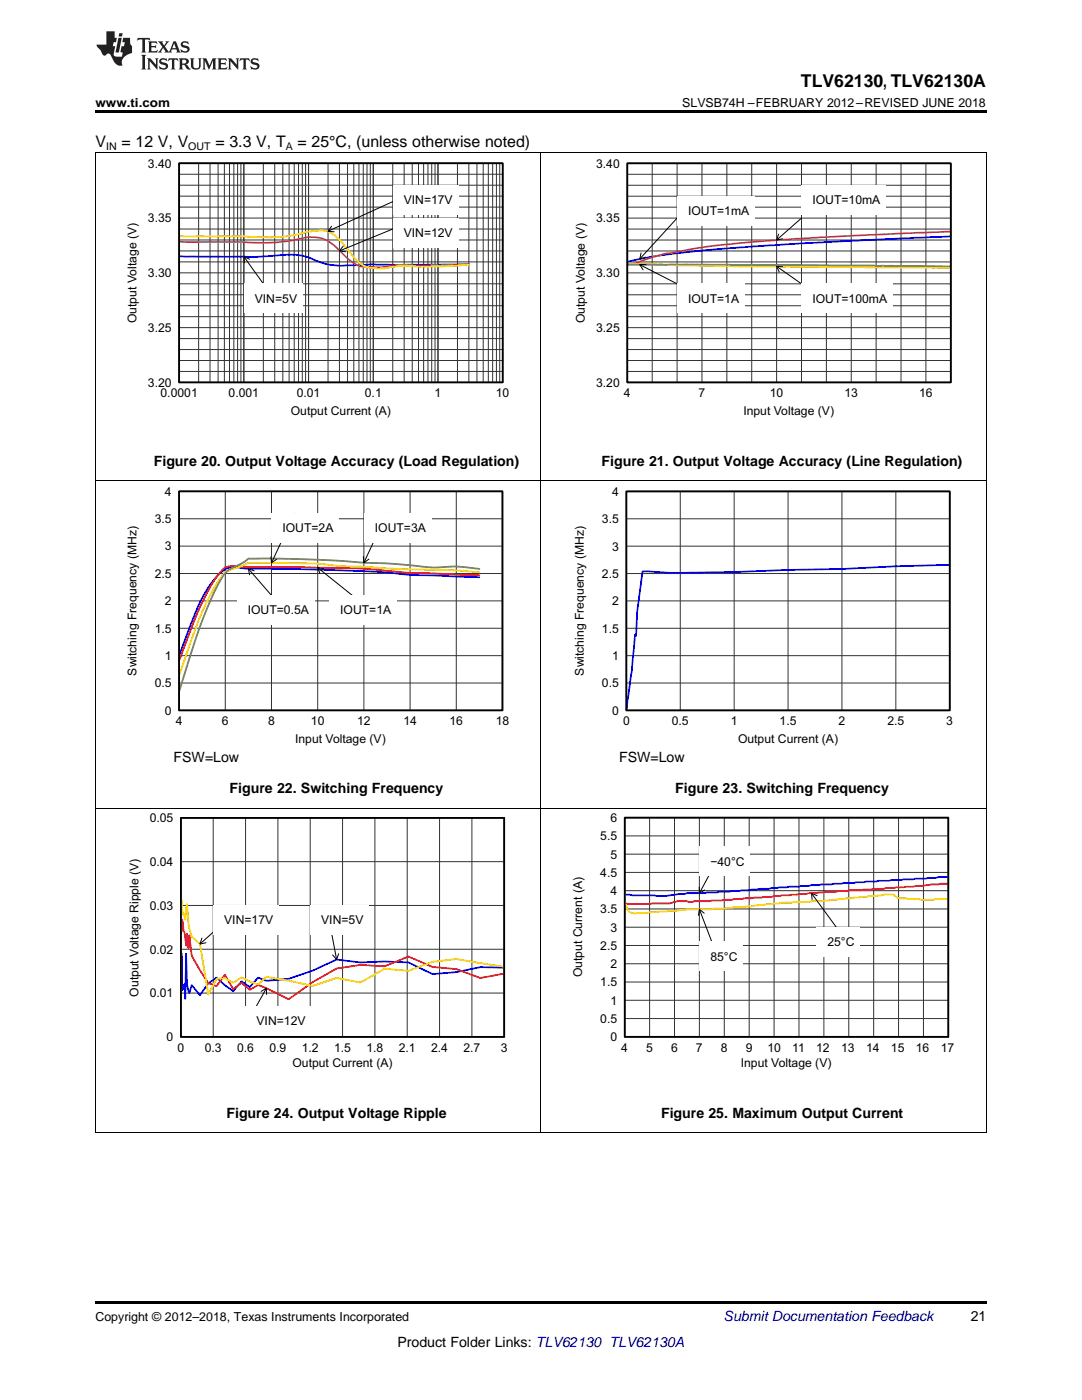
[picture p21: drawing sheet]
<svg xmlns="http://www.w3.org/2000/svg" width="216mm" height="279mm" viewBox="0 0 216 279" stroke-linecap="round" stroke-linejoin="round" font-family="sans-serif">
<defs><g id="words">
<text font-size="3.5" x="159.8" y="17.3">TLV62130, TLV62130A</text>
<g font-size="3.2">
<text x="19" y="29.3">V</text>
<text x="24.2" y="29.3">= 12 V, V</text>
<text x="43" y="29.3">= 3.3 V, T</text>
<text x="59.4" y="29.3">= 25°C, (unless otherwise noted)</text>
</g>
<g font-size="2.8">
<text x="30.7" y="92.9">Figure 20. Output Voltage Accuracy (Load Regulation)</text>
<text x="120.1" y="92.9">Figure 21. Output Voltage Accuracy (Line Regulation)</text>
<text x="34.6" y="152">FSW=Low</text>
<text x="123.5" y="152">FSW=Low</text>
<text x="45.8" y="158.3">Figure 22. Switching Frequency</text>
<text x="134.7" y="158.3">Figure 23. Switching Frequency</text>
<text x="45.2" y="223">Figure 24. Output Voltage Ripple</text>
<text x="131.9" y="223">Figure 25. Maximum Output Current</text>
<text x="193.7" y="263.6">21</text>
<text x="79.3" y="268.9">Product Folder Links: TLV62130 TLV62130A</text>
</g>
<text font-size="2.8" fill="#0000c8" x="144.4" y="263.6">Submit Documentation Feedback</text>
<g font-size="2.5">
<text x="19" y="21.4">www.ti.com</text>
<text x="136.1" y="21.4">SLVSB74H –FEBRUARY 2012–REVISED JUNE 2018</text>
<text x="19" y="263.6">Copyright © 2012–2018, Texas Instruments Incorporated</text>
</g>
<g font-size="2.4">
<text x="29.5" y="33.5">3.40</text>
<text x="118.9" y="33.5">3.40</text>
<text x="80.6" y="40.7">VIN=17V</text>
<text x="162.1" y="40.8">IOUT=10mA</text>
<text x="29.5" y="44.4">3.35</text>
<text x="80.6" y="47.3">VIN=12V</text>
<text x="118.9" y="44.4">3.35</text>
<text x="137.3" y="42.9">IOUT=1mA</text>
<text x="29.5" y="55.3">3.30</text>
<text x="118.9" y="55.3">3.30</text>
<text x="27.3" y="64.5" transform="rotate(-90 27.3 64.5)">Output Voltage (V)</text>
<text x="50.8" y="60.4">VIN=5V</text>
<text x="116.7" y="64.5" transform="rotate(-90 116.7 64.5)">Output Voltage (V)</text>
<text x="137.3" y="60.4">IOUT=1A</text>
<text x="162.1" y="60.4">IOUT=100mA</text>
<text x="29.5" y="66.3">3.25</text>
<text x="118.9" y="66.3">3.25</text>
<text x="29.5" y="77.2">3.20</text>
<text x="118.9" y="77.2">3.20</text>
<text x="32" y="79.3">0.0001</text>
<text x="45.6" y="79.3">0.001</text>
<text x="58" y="82.8">Output Current (A)</text>
<text x="59.2" y="79.3">0.01</text>
<text x="72.8" y="79.3">0.1</text>
<text x="86.7" y="79.3">1</text>
<text x="98.9" y="79.3">10</text>
<text x="124.5" y="79.3">4</text>
<text x="139.4" y="79.3">7</text>
<text x="148.3" y="82.8">Input Voltage (V)</text>
<text x="153.6" y="79.3">10</text>
<text x="168.5" y="79.3">13</text>
<text x="183.4" y="79.3">16</text>
<text x="32.9" y="98.9">4</text>
<text x="122.1" y="98.9">4</text>
<text x="30.9" y="104.4">3.5</text>
<text x="56.4" y="106.2">IOUT=2A</text>
<text x="74.8" y="106.2">IOUT=3A</text>
<text x="120.1" y="104.4">3.5</text>
<text x="32.9" y="109.9">3</text>
<text x="122.1" y="109.9">3</text>
<text x="30.9" y="115.3">2.5</text>
<text x="120.1" y="115.3">2.5</text>
<text x="32.9" y="120.8">2</text>
<text x="49.4" y="122.6">IOUT=0.5A</text>
<text x="67.9" y="122.6">IOUT=1A</text>
<text x="122.1" y="120.8">2</text>
<text x="30.9" y="126.3">1.5</text>
<text x="32.9" y="131.7">1</text>
<text x="120.1" y="126.3">1.5</text>
<text x="122.1" y="131.7">1</text>
<text x="27.2" y="134.8" transform="rotate(-90 27.2 134.8)">Switching Frequency (MHz)</text>
<text x="30.9" y="137.2">0.5</text>
<text x="116.5" y="134.8" transform="rotate(-90 116.5 134.8)">Switching Frequency (MHz)</text>
<text x="120.1" y="137.2">0.5</text>
<text x="32.9" y="142.6">0</text>
<text x="122.1" y="142.6">0</text>
<text x="35.1" y="144.8">4</text>
<text x="44.3" y="144.8">6</text>
<text x="53.5" y="144.8">8</text>
<text x="58.9" y="148.2">Input Voltage (V)</text>
<text x="62" y="144.8">10</text>
<text x="71.3" y="144.8">12</text>
<text x="80.5" y="144.8">14</text>
<text x="89.7" y="144.8">16</text>
<text x="98.9" y="144.8">18</text>
<text x="124.3" y="144.8">0</text>
<text x="134" y="144.8">0.5</text>
<text x="145.8" y="144.8">1</text>
<text x="147.3" y="148.2">Output Current (A)</text>
<text x="155.6" y="144.8">1.5</text>
<text x="167.3" y="144.8">2</text>
<text x="177.1" y="144.8">2.5</text>
<text x="188.8" y="144.8">3</text>
<text x="29.9" y="164.1">0.05</text>
<text x="119.8" y="167.7">5.5</text>
<text x="121.8" y="164">6</text>
<text x="29.9" y="172.8">0.04</text>
<text x="121.8" y="171.3">5</text>
<text x="141.7" y="172.8">−40°C</text>
<text x="119.8" y="175">4.5</text>
<text x="121.8" y="178.6">4</text>
<text x="29.9" y="181.6">0.03</text>
<text x="44.7" y="184.5">VIN=17V</text>
<text x="64.1" y="184.5">VIN=5V</text>
<text x="119.8" y="182.3">3.5</text>
<text x="121.8" y="185.9">3</text>
<text x="29.9" y="190.3">0.02</text>
<text x="119.8" y="189.6">2.5</text>
<text x="141.7" y="191.8">85°C</text>
<text x="165.1" y="188.8">25°C</text>
<text x="116.2" y="195" transform="rotate(-90 116.2 195)">Output Current (A)</text>
<text x="119.8" y="196.9">1.5</text>
<text x="121.8" y="193.2">2</text>
<text x="27.6" y="198.9" transform="rotate(-90 27.6 198.9)">Output Voltage Ripple (V)</text>
<text x="29.9" y="199.1">0.01</text>
<text x="121.8" y="200.5">1</text>
<text x="33.2" y="207.8">0</text>
<text x="35.4" y="209.9">0</text>
<text x="40.9" y="209.9">0.3</text>
<text x="47.3" y="209.9">0.6</text>
<text x="51.2" y="204.6">VIN=12V</text>
<text x="53.8" y="209.9">0.9</text>
<text x="60.2" y="209.9">1.2</text>
<text x="66.7" y="209.9">1.5</text>
<text x="73.1" y="209.9">1.8</text>
<text x="79.6" y="209.9">2.1</text>
<text x="86" y="209.9">2.4</text>
<text x="92.5" y="209.9">2.7</text>
<text x="99.9" y="209.9">3</text>
<text x="119.8" y="204.1">0.5</text>
<text x="121.8" y="207.8">0</text>
<text x="124" y="209.9">4</text>
<text x="129" y="209.9">5</text>
<text x="133.9" y="209.9">6</text>
<text x="138.9" y="209.9">7</text>
<text x="143.8" y="209.9">8</text>
<text x="148.8" y="209.9">9</text>
<text x="153.1" y="209.9">10</text>
<text x="158.1" y="209.9">11</text>
<text x="162.9" y="209.9">12</text>
<text x="167.8" y="209.9">13</text>
<text x="172.8" y="209.9">14</text>
<text x="177.8" y="209.9">15</text>
<text x="182.7" y="209.9">16</text>
<text x="187.7" y="209.9">17</text>
<text x="58.4" y="212.9">Output Current (A)</text>
<text x="147.8" y="212.9">Input Voltage (V)</text>
</g>
<g font-size="2.1">
<text x="21.2" y="29.9">IN</text>
<text x="37.6" y="29.9">OUT</text>
<text x="57" y="29.9">A</text>
</g>
</g></defs>
<path d="M19 259.7h177.8v.5h-177.8z" fill="#000"/>
<path d="M19.1 161.4v64.7M107.9 161.4v64.7M196.8 161.4v64.7M65.1 180.7l2.1 10.8M67.6 190.3l-.4 1.2-.8-.9M19 226h177.8" fill="none" stroke="#000" stroke-width=".2"/>
<path d="M36.1 163.2h64.5v43.7h-64.5z" fill="none" stroke="#000" stroke-width=".26"/>
<g fill="none" stroke="#333" stroke-width=".2">
<path d="M36.1 163.2h64.5v43.7h-64.5zM36.1 172h64.5M42.5 163.2v43.7M49 163.2v43.7M55.5 163.2v43.7M61.9 163.2v43.7M68.4 163.2v43.7M74.8 163.2v43.7M81.3 163.2v43.7M87.7 163.2v43.7M94.2 163.2v43.7M36.1 198.2h64.5"/>
<path d="M36.1 189.4h64.5M36.1 180.7h64.5"/>
</g>
<path d="M36.1 178.3v17.3l.1-5.4v7.5l.1-2.3v1.2l.3 .8 .2-1 .2 3 .1-9 .2 5.8 .3 1.7 .2 .3 .4-1.6 1.7 2 1.7-2.3 1.6-1.2 1.7 1.5 1.6 1.2 1.7-2 1.7 1.2 1.6-1.9 1.7 .6 4.4-.4 4.8-1.6 4.8-2.2 4.7 .6 4.8-.2 4.8 .2 4.8 2.3 4.8-.4 4.7-1 4.8 .1" fill="none" stroke="#00f" stroke-width=".35"/>
<path d="M36.1 186.3v-2l.1 1.6 .1-2.3 .8 5.1 .2-2.3 .2 2.7 .1 .1 .2-2.6 .4 4.1 3.4 5.5 1.6 .6 1.7-2.3 1.6 2.9 1.7-1.3 1.7 1.4 1.6-.9 1.7 .6 4.4 2.2 4.8-3.4 4.8-2.7 4.7-.7 4.8 .3 4.8-2 4.8 2.1 4.8 .4 4.7 1.8 4.8-.9" fill="none" stroke="#f00" stroke-width=".35"/>
<path d="M36.1 185.7v-5.6v1.5l.1-1.9a7.1 7.1 0 0 0 .4 3l.2-.3 .2 1.1 .3-3.1 .3 4.2 .6 2.3 1.7 1.5 1.7 10.1 1.6-3.1 1.7-.2 1.6 .9 1.7-1 1.7 .8 1.6 .6 1.7-1.5 4.4 .7 4.8 1.1 4.8-1.6 4.7 .9 4.8-2.8 4.8 .5 4.8-1.8 4.8-.6 9.5 1.5" fill="none" stroke="#ffd600" stroke-width=".35"/>
<path d="M61.9 180.7h11.7v5.8h-11.7z" fill="#fff"/>
<path d="M52.1 197.9l1.1-.7v1.3M53.2 197.2l-2.1 3.6" fill="none" stroke="#000" stroke-width=".2"/>
<path d="M49 200.8h13.1v5.8h-13.1z" fill="#fff"/>
<path d="M40.3 187.2l-.4 1.2 1.2-.3M43.6 185.1l-3.7 3.3" fill="none" stroke="#000" stroke-width=".2"/>
<path d="M42.5 180.7h13.1v5.8h-13.1z" fill="#fff"/>
<path d="M36.1 163.2h64.5v43.7h-64.5z" fill="none" stroke="#000" stroke-width=".35"/>
<path d="M124.7 163.2h64.5v43.7h-64.5z" fill="none" stroke="#000" stroke-width=".26"/>
<g fill="none" stroke="#333" stroke-width=".2">
<path d="M124.7 163.2h64.5v43.7h-64.5zM124.7 177.8h64.5M124.7 174.1h64.5M124.7 170.5h64.5M124.7 166.8h64.5M129.6 163.2v43.7M134.6 163.2v43.7M139.6 163.2v43.7M144.5 163.2v43.7M149.5 163.2v43.7M154.5 163.2v43.7M159.4 163.2v43.7"/>
<path d="M164.4 163.2v43.7M169.4 163.2v43.7M174.3 163.2v43.7M179.3 163.2v43.7M184.3 163.2v43.7M124.7 199.6h64.5M124.7 196h64.5M124.7 192.3h64.5M124.7 188.7h64.5M124.7 185h64.5M124.7 181.4h64.5M124.7 203.3h64.5"/>
</g>
<path d="M189.2 175.1l-1.9-.1-2.5 .3-11.9 .6-2.5 .3h-2l-2.5 .3-6 .3-.5 .1-3.9 .2-2 .3h-2l-6 .6-4.5 .1-.4 .2h-3.5l-2.5 .3a9.4 9.4 0 0 1-4 .1h-4.5l-1.4-.2" fill="none" stroke="#00f" stroke-width=".35"/>
<path d="M189.2 176.4l-3.4 .1-1.5 .3h-1.5l-.5 .1h-1.5l-4.5 .5h-2l-2.4 .3h-2.5l-2.5 .3h-2l-2 .3-3.5 .1-2 .3h-1.4l-2 .3-7.5 .4-2.5 .3-5.4 .2-.5 .1a8.1 8.1 0 0 0-4 .2l-.5 .1h-3.5l-.5 .1h-4.5l-.4-.2" fill="none" stroke="#f00" stroke-width=".35"/>
<path d="M189.2 179.3l-.4 .1h-1.5a10.1 10.1 0 0 1-4 0l-3-.1a1.79 1.79 0 0 1-2-.8h-2l-1.5 .3h-1.5l-9.4 1.1-7.9 .3-4.5 .4-1.5 .3-3.5 .1-2 .3-7.4 .2-6 .5-4 .2a1.78 1.78 0 0 1-2-.7l-.4-1.8" fill="none" stroke="#ffd600" stroke-width=".35"/>
<path d="M139.5 177l.1 1.3 1-.7M144.5 169l-4.9 9.3" fill="none" stroke="#000" stroke-width=".2"/>
<path d="M139.6 169h10.1v5.8h-10.1z" fill="#fff"/>
<path d="M161.9 178.3l5 6.7M163 178.8l-1.1-.5 .2 1.2" fill="none" stroke="#000" stroke-width=".2"/>
<path d="M162.9 185h8.7v5.9h-8.7z" fill="#fff"/>
<path d="M139.6 181.5l2.4 6.5M140.5 182.2l-.9-.7-.2 1.2" fill="none" stroke="#000" stroke-width=".2"/>
<path d="M139.6 188h8.7v5.8h-8.7z" fill="#fff"/>
<path d="M124.7 163.2h64.5v43.7h-64.5z" fill="none" stroke="#000" stroke-width=".35"/>
<path d="M19.1 96v65.4M107.9 96v65.4M196.8 96v65.4M49.6 113.5l4.6 5.3M50.7 113.9l-1.1-.4 .2 1.2M19 161.3h177.8" fill="none" stroke="#000" stroke-width=".2"/>
<path d="M35.7 98.1h64.6v43.7h-64.6z" fill="none" stroke="#000" stroke-width=".26"/>
<g fill="none" stroke="#333" stroke-width=".2">
<path d="M35.7 98.1h64.6v43.7h-64.6zM45 98.1v43.7M54.2 98.1v43.7M63.4 98.1v43.7M72.6 98.1v43.7M81.8 98.1v43.7M91 98.1v43.7M35.7 119.9h64.6M35.7 114.5h64.6M35.7 109h64.6M35.7 103.5h64.6M35.7 136.3h64.6"/>
<path d="M35.7 130.8h64.6M35.7 125.4h64.6"/>
</g>
<path d="M95.7 115.2l-13.5-.4-4.9-.5-5.6-.3-11.7-.4-10.6-.1-2.5-.3-1.2 .1-1.1 .6-1.3 1.1-1.3 1.5-1.3 2.1-1.8 3.8-3.2 8.4" fill="none" stroke="#00f" stroke-width=".35"/>
<path d="M95.7 114.8l-13.8-.5-11.3-.9-12.9-.3-8.6 .1-2.4-.2-1.6 .1-.9 .9-1.2 1.4-2.5 4.5-1.8 4.3-3 7.7" fill="none" stroke="#f00" stroke-width=".35"/>
<path d="M95.7 114.2l-5.1-.4-10-.2-8-.5-4.4-.1-4.9-.5-13.8-.2-1.2 .7-3.3 1.1-1.8 2.5-1.7 3-1.6 3.5-4.2 11.7" fill="none" stroke="#ffd600" stroke-width=".35"/>
<path d="M95.7 113.5l-4.7-.4-5.2 .1-7.3-.7-12.8-.7-9.7-.3h-6.4l-1.1 .8-2.3 1.1-1.1 .8-1.8 2.8-1.6 3.4-1.8 4.6-4.2 13" fill="none" stroke="#6e8c3d" stroke-width=".35"/>
<path d="M47.3 118.8h15.5v5.9h-15.5z" fill="#fff"/>
<path d="M63.4 113.3l6.9 5.5M64.6 113.5l-1.2-.2 .4 1.1" fill="none" stroke="#000" stroke-width=".2"/>
<path d="M65.7 118.8h13.5v5.9h-13.5z" fill="#fff"/>
<path d="M54.1 111.1l.1 1.2 1-.7M58.8 102.4l-4.6 9.9" fill="none" stroke="#000" stroke-width=".2"/>
<path d="M54.2 102.4h13.4v5.9h-13.4z" fill="#fff"/>
<path d="M72.5 111.1l.1 1.2 1-.7M77.2 102.4l-4.6 9.9" fill="none" stroke="#000" stroke-width=".2"/>
<path d="M72.6 102.4h13.5v5.9h-13.5z" fill="#fff"/>
<path d="M35.7 98.1h64.6v43.7h-64.6zM125 98.1h64.5v43.7h-64.5z" fill="none" stroke="#000" stroke-width=".35"/>
<path d="M35.7 32.6h64.6v43.7h-64.6zM125 98.1h64.5v43.7h-64.5z" fill="none" stroke="#000" stroke-width=".26"/>
<g fill="none" stroke="#333" stroke-width=".2">
<path d="M35.7 32.6h64.6v43.7h-64.6zM35.7 39.1h64.6M35.7 37h64.6M35.7 34.8h64.6M39.6 32.6v43.7M41.9 32.6v43.7M43.5 32.6v43.7M44.8 32.6v43.7M45.8 32.6v43.7M46.7 32.6v43.7M47.4 32.6v43.7M48.1 32.6v43.7"/>
<path d="M48.7 32.6v43.7M52.5 32.6v43.7M54.8 32.6v43.7M56.4 32.6v43.7M57.7 32.6v43.7M58.7 32.6v43.7M59.6 32.6v43.7M60.3 32.6v43.7M61 32.6v43.7M61.6 32.6v43.7M65.5 32.6v43.7M67.7 32.6v43.7"/>
<path d="M69.3 32.6v43.7M70.6 32.6v43.7M71.6 32.6v43.7M72.5 32.6v43.7M73.2 32.6v43.7M73.9 32.6v43.7M74.5 32.6v43.7M78.4 32.6v43.7M80.6 32.6v43.7M82.3 32.6v43.7M83.5 32.6v43.7M84.5 32.6v43.7"/>
<path d="M85.4 32.6v43.7M86.1 32.6v43.7M86.8 32.6v43.7M87.4 32.6v43.7M91.3 32.6v43.7M93.6 32.6v43.7M95.2 32.6v43.7M96.4 32.6v43.7M97.4 32.6v43.7M98.3 32.6v43.7M99.1 32.6v43.7M99.7 32.6v43.7"/>
<path d="M35.7 58.8h64.6M35.7 56.6h64.6M35.7 54.5h64.6M35.7 52.3h64.6M35.7 50.1h64.6M35.7 47.9h64.6M35.7 45.7h64.6M35.7 43.5h64.6M35.7 41.3h64.6M35.7 74.1h64.6M35.7 71.9h64.6M35.7 69.8h64.6"/>
<path d="M35.7 67.6h64.6M35.7 65.4h64.6M35.7 63.2h64.6M35.7 61h64.6M125 98.1h64.5v43.7h-64.5zM135.7 98.1v43.7M146.5 98.1v43.7M157.2 98.1v43.7M168 98.1v43.7M178.8 98.1v43.7M125 119.9h64.5M125 114.5h64.5"/>
<path d="M125 109h64.5M125 103.5h64.5M125 136.3h64.5M125 130.9h64.5M125 125.4h64.5"/>
</g>
<path d="M35.7 51.1l9.1 .1a91.2 91.2 0 0 0 12.9-.4 10.1 10.1 0 0 1 5.2 1.1 11.8 11.8 0 0 0 6.4 1l5.2-.2 5 .2 14.1-.2M189.5 112.7l-10.7 .3-10.8 .6-10.8 .1-10.7 .5a107.4 107.4 0 0 1-17.2-.2h-1.1l-1.1 8.1-.2 4.8-.2-.2-.6 7.3-1.1 7.6" fill="none" stroke="#00f" stroke-width=".35"/>
<path d="M19.1 30.6v65.4M107.9 30.6v65.4M196.8 30.6v65.4M48.7 51.2l3.8 5.4M49.8 51.7l-1.1-.5 .1 1.2M19 95.9h177.8" fill="none" stroke="#000" stroke-width=".2"/>
<path d="M35.7 48.2l11.7 .1a42.3 42.3 0 0 0 14.2-1 6.3 6.3 0 0 1 5.1 1.7l2.6 2.6 1.3 1 1.3 .6 1.3 .1a16.8 16.8 0 0 0 5.4-.3l11.1-.1 3.9-.2" fill="none" stroke="#cc3378" stroke-width=".35"/>
<path d="M35.7 47.1l11.7 .1a52.2 52.2 0 0 0 11.6-.3 17.8 17.8 0 0 1 5.2-1l1.2 .3 1.3 .7 1.3 1.2 2.6 3.3 1.3 1.2 1.3 .8h1.3a12.5 12.5 0 0 0 5-.3l7.9 .1 6.2-.4" fill="none" stroke="#ffd600" stroke-width=".35"/>
<path d="M48.7 56.6h11.7v5.9h-11.7z" fill="#fff"/>
<path d="M68.5 49.1l-.8 1 1.2 .1M78.4 45.7l-10.7 4.4" fill="none" stroke="#000" stroke-width=".2"/>
<path d="M78.4 43.5h13v5.9h-13z" fill="#fff"/>
<path d="M66.2 45.1l-.7 1 1.2 .2M78.4 40.2l-12.9 5.9" fill="none" stroke="#000" stroke-width=".2"/>
<path d="M78.4 37h13v5.8h-13z" fill="#fff"/>
<path d="M35.7 32.6h64.6v43.7h-64.6z" fill="none" stroke="#000" stroke-width=".35"/>
<path d="M125.2 32.6h64.5v43.7h-64.5z" fill="none" stroke="#000" stroke-width=".26"/>
<g fill="none" stroke="#333" stroke-width=".2">
<path d="M125.2 32.6h64.5v43.7h-64.5zM125.2 39.2h64.5M125.2 37h64.5M125.2 34.8h64.5M130.1 32.6v43.7M135.1 32.6v43.7M140.1 32.6v43.7M145 32.6v43.7M150 32.6v43.7M155 32.6v43.7M159.9 32.6v43.7M164.9 32.6v43.7"/>
<path d="M169.9 32.6v43.7M174.8 32.6v43.7M179.8 32.6v43.7M184.8 32.6v43.7M125.2 58.8h64.5M125.2 56.6h64.5M125.2 54.5h64.5M125.2 52.3h64.5M125.2 50.1h64.5M125.2 47.9h64.5M125.2 45.7h64.5M125.2 43.5h64.5"/>
<path d="M125.2 41.3h64.5M125.2 74.1h64.5M125.2 71.9h64.5M125.2 69.8h64.5M125.2 67.6h64.5M125.2 65.4h64.5M125.2 63.2h64.5M125.2 61h64.5"/>
</g>
<path d="M189.7 47.2l-28.8 1.3-16.4 1.1-12.4 1.3-6.9 1.4" fill="none" stroke="#00f" stroke-width=".35"/>
<path d="M189.7 46.2l-16.4 .7-17.3 .9-13 1.2-6.9 1.1a43 43 0 0 0-9.9 2.6l-1 .1" fill="none" stroke="#cc3378" stroke-width=".35"/>
<path d="M125.2 52.8l5.4-.1 15.9 .4 43.2 .4" fill="none" stroke="#ffd600" stroke-width=".35"/>
<path d="M125.2 52.8l49.1 .2 15.4 .2" fill="none" stroke="#6e8c3d" stroke-width=".35"/>
<path d="M127.9 50.5l-.2 1.2 1.1-.4M135.1 43.5l-7.4 8.2" fill="none" stroke="#000" stroke-width=".2"/>
<path d="M135.1 39.2h15.5v5.8h-15.5z" fill="#fff"/>
<path d="M155.4 46.7l-.4 1.2 1.2-.2M159.9 43.5l-4.9 4.4" fill="none" stroke="#000" stroke-width=".2"/>
<path d="M159.9 37h16.9v5.8h-16.9z" fill="#fff"/>
<path d="M155 53.1l4.9 3.5M156.2 53.3l-1.2-.2 .5 1.2" fill="none" stroke="#000" stroke-width=".2"/>
<path d="M159.9 56.6h18.2v5.9h-18.2z" fill="#fff"/>
<path d="M127.7 52.8l7.4 3.8M128.9 52.8h-1.2l.6 1.1" fill="none" stroke="#000" stroke-width=".2"/>
<path d="M135.1 56.6h13.5v5.9h-13.5z" fill="#fff"/>
<path d="M125.2 32.6h64.5v43.7h-64.5z" fill="none" stroke="#000" stroke-width=".35"/>
<path d="M19 30.5h177.8" fill="none" stroke="#000" stroke-width=".2"/>
<path d="M19 22h177.8v.5h-177.8z" fill="#000"/>
<g fill="#231f20">
<path d="M27.5 7.6l-.1 .5 .4-.2h.6v.1v2.1l-.2 .4h1l-.3-.4v-2.1l.1-.1h.5l.5 .2-.2-.5zM29.5 8.3l.2 .3v1.5l-.2 .4h1.8l.2-.6a1.04 1.04 0 0 1-1.3 .2v-.7h.6l.3 .2v-.6l-.3 .2h-.6v-.6l.8-.1 .4 .3-.2-.5zM31.5 8.3l.9 1.1-.9 1.1h.8l-.2-.2 .5-.7 .4 .7-.2 .2h1.5l-.1-.2 .1-.4h.9l.1 .4-.2 .2h1l-.3-.3-.7-1.9h-.5l-.9 2-.8-1 .9-1h-.8l.1 .3-.3 .5-.4-.6 .2-.2zM34.7 8.6l.4 1h-.7zM36.3 8.4a.63 .63 0 0 0-.2 .7 .63 .63 0 0 0 .6 .4l.6 .2 .1 .2a.75 .75 0 0 1-.7 .4 .75 .75 0 0 1-.6-.5l.1 .7 .1-.1a1.11 1.11 0 0 0 1.5-.6 1.13 1.13 0 0 0-1.2-.8l-.1-.4a1.04 1.04 0 0 1 1.2 .2l-.2-.5-.1 .1-.5-.2zM28.2 10.9l.2 .4v2.2l-.2 .4h1l-.3-.4v-2.2l.3-.4zM29.3 11.6l.3 .4v1.5l-.3 .4h.8l-.2-.4v-1.3l1.5 1.7v-1.9l.2-.4h-.7l.2 .4v.9l-1.1-1.3zM32 11.8a.62 .62 0 0 0-.2 .7 .62 .62 0 0 0 .6 .4l.6 .1 .1 .3a.76 .76 0 0 1-.7 .3 .76 .76 0 0 1-.6-.4l.1 .7 .1-.1a1.11 1.11 0 0 0 1.5-.6 1.13 1.13 0 0 0-1.2-.8l-.1-.4a1.04 1.04 0 0 1 1.2 .2l-.2-.6-.1 .1-.5-.1zM33.7 11.6l-.2 .6a.61 .61 0 0 1 .8-.3v1.6l-.2 .4h.9l-.2-.4v-1.6a.63 .63 0 0 1 .8 .3l-.2-.6zM35.6 11.6l.3 .4v1.5l-.3 .4h1l-.2-.2v-.8l.5 .2a.76 .76 0 0 0 1.2 .7l-1-1a.58 .58 0 0 0 .6-.5 .58 .58 0 0 0-.5-.6zM36.4 11.9h.1a.45 .45 0 0 1 .5 .1 .45 .45 0 0 1 .1 .5l-.7 .2zM37.9 11.6l.2 .2a2.17 2.17 0 0 0 .3 1.9 .99 .99 0 0 0 1.6-.6v-1.1l.2-.4h-.7l.2 .2a1.92 1.92 0 0 1-.2 1.8 .6 .6 0 0 1-.9-.5v-1.1l.2-.4zM40.4 11.6l.2 .4v1.5l-.2 .4h.7l-.2-.4v-1.4l.8 1.8 .8-1.8v1.4l-.2 .4h.9l-.2-.4v-1.5l.2-.4h-.8l-.6 1.5-.6-1.5zM43.4 11.6l.2 .4v1.5l-.2 .4h1.8l.2-.6a1.04 1.04 0 0 1-1.3 .1v-.6h.5l.4 .2v-.6l-.4 .2h-.5v-.7h.8l.3 .3-.1-.6zM45.5 11.6l.2 .4v1.5l-.2 .4h.7l-.2-.4v-1.3l1.5 1.7v-1.9l.2-.4h-.7l.2 .4v.9l-1.1-1.3zM47.9 11.6l-.1 .6a.61 .61 0 0 1 .8-.3v1.6l-.3 .4h1l-.3-.4 .1-1.6a.63 .63 0 0 1 .7 .3l-.1-.6zM50.2 11.8a.62 .62 0 0 0-.2 .7 .62 .62 0 0 0 .6 .4l.6 .1 .2 .3a.76 .76 0 0 1-.8 .3 .76 .76 0 0 1-.6-.4l.1 .7 .2-.1a1.11 1.11 0 0 0 1.5-.6 1.13 1.13 0 0 0-1.3-.8l-.1-.4a1.04 1.04 0 0 1 1.2 .2l-.1-.6-.2 .1-.5-.1z"/>
<path d="M21.2 6.3v2.6h-1.9l.1 .4 .7 .9a.91 .91 0 0 0 1 .8 .56 .56 0 0 1 .5-.3 .56 .56 0 0 1 .5 .3l.4 .8a1.53 1.53 0 0 0 1.9 1.2 1.54 1.54 0 0 1 1-2.1l.9-.3v-1.4a1.52 1.52 0 0 1-.3-1.6h-1.4l-.2 .8h.5l-.2 .8h-.4l-.2 1v.2l.4 .1-.2 .8a1.93 1.93 0 0 1-1.6-.3l.3-1.8h-.5l.2-.8h.4l.2-.8h-.4v-1.3zM23.6 7.6l-.6 2.9h.7l.6-2.9zM23.8 6.6l-.1 .7h.6l.2-.7z"/>
</g>
<use href="#words"/>
</svg>
